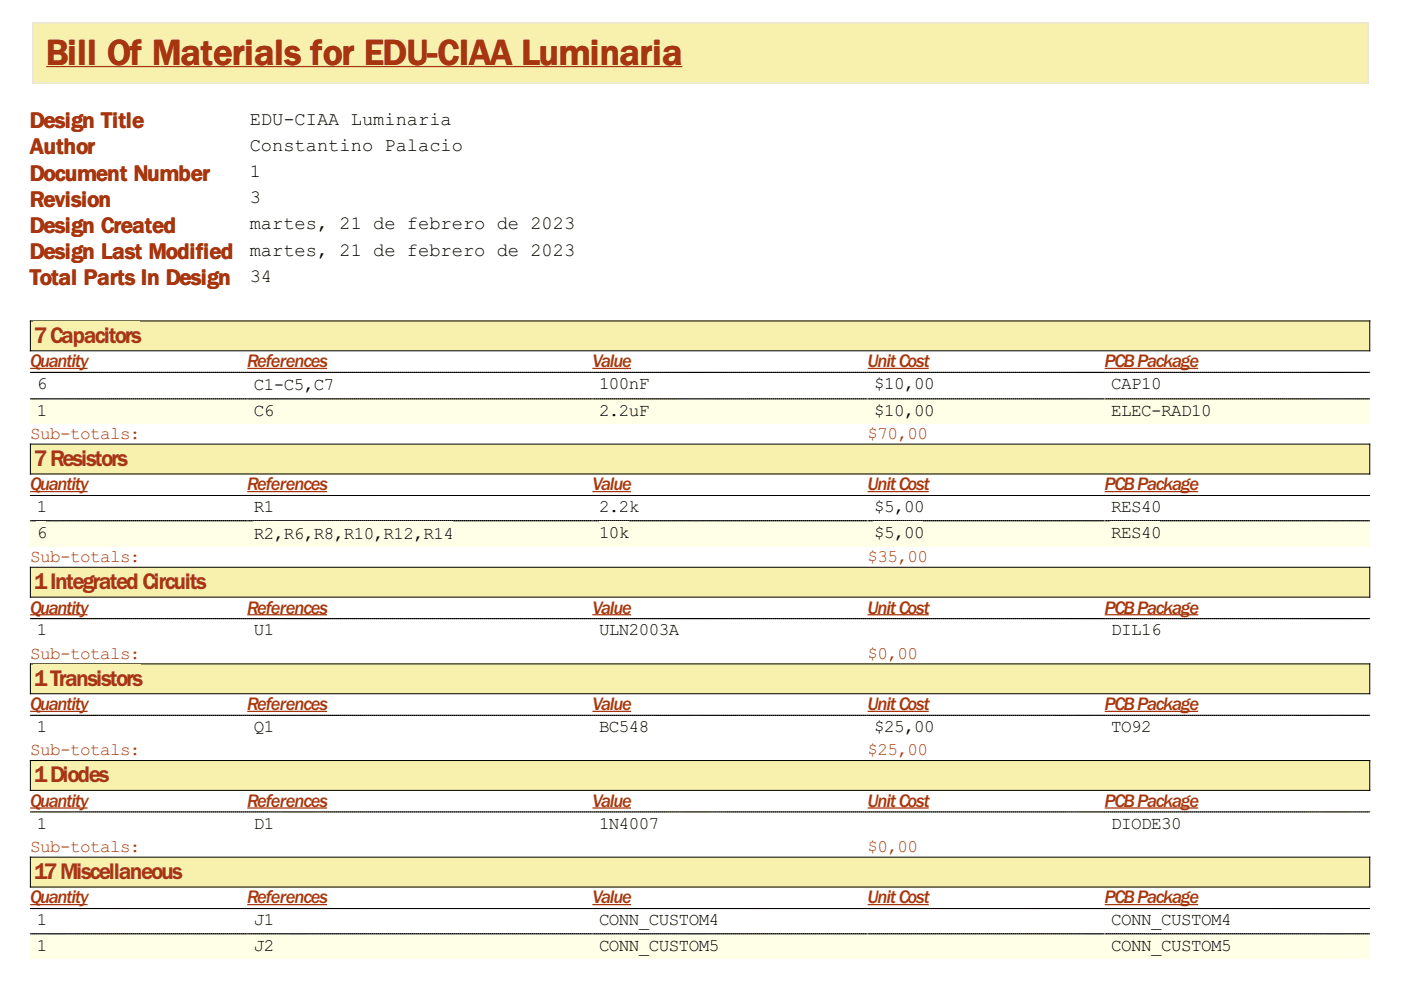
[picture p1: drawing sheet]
<svg xmlns="http://www.w3.org/2000/svg" width="297mm" height="210mm" viewBox="0 0 297 210" stroke-linecap="round" stroke-linejoin="round" font-family="sans-serif">
<defs><g id="words">
<text font-size="9" fill="#a73610" x="9.7" y="13.8">Bill Of Materials for EDU-CIAA Luminaria</text>
<g font-size="5.6" fill="#a73610">
<text x="6.3" y="27.2">Design Title</text>
<text x="6.3" y="32.7">Author</text>
<text x="6.3" y="38.3">Document Number</text>
<text x="6.3" y="43.9">Revision</text>
<text x="6.3" y="49.4">Design Created</text>
<text x="6.3" y="55">Design Last Modified</text>
<text x="6.3" y="60.5">Total Parts In Design</text>
<text x="7.2" y="72.7">7Capacitors</text>
<text x="7.2" y="98.8">7Resistors</text>
<text x="7.2" y="124.9">1IntegratedCircuits</text>
<text x="7.2" y="145.4">1Transistors</text>
<text x="7.2" y="165.9">1Diodes</text>
<text x="7.2" y="186.4">17Miscellaneous</text>
</g>
<g font-size="4.5">
<text x="53" y="26.4">EDU-CIAA Luminaria</text>
<text x="53" y="32">Constantino Palacio</text>
<text x="53" y="37.5">1</text>
<text x="53" y="43.1">3</text>
<text x="53" y="48.6">martes, 21 de febrero de 2023</text>
<text x="53" y="54.2">martes, 21 de febrero de 2023</text>
<text x="53" y="59.7">34</text>
</g>
<g font-size="4.5" fill="#a73610">
<text x="6.4" y="77.9">Quantity</text>
<text x="52.4" y="77.9">References</text>
<text x="125.6" y="77.9">Value</text>
<text x="184" y="77.9">UnitCost</text>
<text x="234.2" y="77.9">PCBPackage</text>
<text x="6.4" y="104">Quantity</text>
<text x="52.4" y="104">References</text>
<text x="125.6" y="104">Value</text>
<text x="184" y="104">UnitCost</text>
<text x="234.2" y="104">PCBPackage</text>
<text x="6.4" y="130.1">Quantity</text>
<text x="52.4" y="130.1">References</text>
<text x="125.6" y="130.1">Value</text>
<text x="184" y="130.1">UnitCost</text>
<text x="234.2" y="130.1">PCBPackage</text>
<text x="6.4" y="150.6">Quantity</text>
<text x="52.4" y="150.6">References</text>
<text x="125.6" y="150.6">Value</text>
<text x="184" y="150.6">UnitCost</text>
<text x="234.2" y="150.6">PCBPackage</text>
<text x="6.4" y="171.1">Quantity</text>
<text x="52.4" y="171.1">References</text>
<text x="125.6" y="171.1">Value</text>
<text x="184" y="171.1">UnitCost</text>
<text x="234.2" y="171.1">PCBPackage</text>
<text x="6.4" y="191.5">Quantity</text>
<text x="52.4" y="191.5">References</text>
<text x="125.6" y="191.5">Value</text>
<text x="184" y="191.5">UnitCost</text>
<text x="234.2" y="191.5">PCBPackage</text>
</g>
<g font-size="4.2">
<text x="7.8" y="82.5">6</text>
<text x="53.8" y="82.8">C1-C5,C7</text>
<text x="127" y="82.5">100nF</text>
<text x="185.4" y="82.5">$10,00</text>
<text x="235.6" y="82.5">CAP10</text>
<text x="7.8" y="88.1">1</text>
<text x="53.8" y="88.1">C6</text>
<text x="127" y="88.1">2.2uF</text>
<text x="185.4" y="88.1">$10,00</text>
<text x="235.6" y="88.1">ELEC-RAD10</text>
<text x="7.8" y="108.6">1</text>
<text x="7.8" y="114">6</text>
<text x="53.8" y="108.6">R1</text>
<text x="127" y="108.6">2.2k</text>
<text x="127" y="114">10k</text>
<text x="185.4" y="108.6">$5,00</text>
<text x="185.4" y="114">$5,00</text>
<text x="235.6" y="108.6">RES40</text>
<text x="235.6" y="114">RES40</text>
<text x="53.8" y="114.2">R2,R6,R8,R10,R12,R14</text>
<text x="7.8" y="134.7">1</text>
<text x="53.8" y="134.7">U1</text>
<text x="127" y="134.7">ULN2003A</text>
<text x="235.6" y="134.7">DIL16</text>
<text x="7.8" y="155.2">1</text>
<text x="53.8" y="155.2">Q1</text>
<text x="127" y="155.2">BC548</text>
<text x="185.4" y="155.2">$25,00</text>
<text x="235.6" y="155.2">TO92</text>
<text x="7.8" y="175.7">1</text>
<text x="53.8" y="175.7">D1</text>
<text x="127" y="175.7">1N4007</text>
<text x="235.6" y="175.7">DIODE30</text>
<text x="7.8" y="196.2">1</text>
<text x="53.8" y="196.2">J1</text>
<text x="127" y="196.2">CONN_CUSTOM4</text>
<text x="235.6" y="196.2">CONN_CUSTOM4</text>
<text x="7.8" y="201.6">1</text>
<text x="53.8" y="201.6">J2</text>
<text x="127" y="201.6">CONN_CUSTOM5</text>
<text x="235.6" y="201.6">CONN_CUSTOM5</text>
</g>
<g font-size="4.2" fill="#a73610">
<text x="6.4" y="93.1">Sub-totals:</text>
<text x="184" y="93.1">$70,00</text>
<text x="6.4" y="119.2">Sub-totals:</text>
<text x="184" y="119.2">$35,00</text>
<text x="6.4" y="139.7">Sub-totals:</text>
<text x="184" y="139.7">$0,00</text>
<text x="6.4" y="160.2">Sub-totals:</text>
<text x="184" y="160.2">$25,00</text>
<text x="6.4" y="180.6">Sub-totals:</text>
<text x="184" y="180.6">$0,00</text>
</g>
</g></defs>
<path d="M6.8 4.7h283.4v13h-283.4z" fill="#f7f1ad"/>
<path d="M7 4.8h283.1v12.8h-283.1z" fill="none" stroke="#e2e2ef" stroke-width=".21"/>
<path d="M9.8 6.9h134.9v9h-134.9z" fill="#f7f1ad"/>
<path d="M9.8 14.1h134.9" fill="none" stroke="#a73610" stroke-width=".26"/>
<path d="M6.4 68h284.1v6.4h-284.1z" fill="#f7f1ad"/>
<path d="M6.4 68h284v6.4h-284z" fill="none" stroke="#000" stroke-width=".21"/>
<path d="M7.1 68.2h22.5v5.6h-22.5z" fill="#f7f1ad"/>
<path d="M6.4 78.1h12.2M52.4 78.1h17M125.6 78.1h8.2M184 78.1h12.9M234.2 78.1h19.8" fill="none" stroke="#a73610" stroke-width=".26"/>
<path d="M6.4 78.9h46M52.5 78.9h73.1M125.6 78.9h58.3M184 78.9h50.2M234.2 78.9h56.2" fill="none" stroke="#000" stroke-width=".21" stroke-dasharray=".3 .1"/>
<path d="M6.4 84.5h46v5.4h-46z" fill="#feffe6"/>
<path d="M6.4 84.6h46" fill="none" stroke="#000" stroke-width=".21" stroke-dasharray=".3 .1"/>
<g fill="#feffe6">
<path d="M7.7 84.9h2.1v4.2h-2.1z"/>
<path d="M52.4 84.5h73.2v5.4h-73.2z"/>
</g>
<path d="M52.5 84.6h73.1" fill="none" stroke="#000" stroke-width=".21" stroke-dasharray=".3 .1"/>
<g fill="#feffe6">
<path d="M53.7 84.9h4.2v4.2h-4.2z"/>
<path d="M125.6 84.5h58.4v5.4h-58.4z"/>
</g>
<path d="M125.6 84.6h58.3" fill="none" stroke="#000" stroke-width=".21" stroke-dasharray=".3 .1"/>
<g fill="#feffe6">
<path d="M126.9 84.9h10.6v4.2h-10.6z"/>
<path d="M184 84.5h50.2v5.4h-50.2z"/>
</g>
<path d="M184 84.6h50.2" fill="none" stroke="#000" stroke-width=".21" stroke-dasharray=".3 .1"/>
<g fill="#feffe6">
<path d="M185.1 84.9h12.7v4.2h-12.7z"/>
<path d="M234.2 84.5h56.3v5.4h-56.3z"/>
</g>
<path d="M234.2 84.6h56.2" fill="none" stroke="#000" stroke-width=".21" stroke-dasharray=".3 .1"/>
<path d="M235.4 84.9h21.1v4.2h-21.1z" fill="#feffe6"/>
<path d="M6.4 94.1h284.1v6.4h-284.1z" fill="#f7f1ad"/>
<path d="M6.4 94.2h284v6.3h-284z" fill="none" stroke="#000" stroke-width=".21"/>
<path d="M7.1 94.4h19.6v5.6h-19.6z" fill="#f7f1ad"/>
<path d="M6.4 104.2h12.2M52.4 104.2h17M125.6 104.2h8.2M184 104.2h12.9M234.2 104.2h19.8" fill="none" stroke="#a73610" stroke-width=".26"/>
<path d="M6.4 105.1h46M52.5 105.1h73.1M125.6 105.1h58.3M184 105.1h50.2M234.2 105.1h56.2" fill="none" stroke="#000" stroke-width=".21" stroke-dasharray=".3 .1"/>
<path d="M6.4 110.4h46v5.6h-46z" fill="#feffe6"/>
<path d="M6.4 110.4h46" fill="none" stroke="#000" stroke-width=".21" stroke-dasharray=".3 .1"/>
<g fill="#feffe6">
<path d="M7.7 110.6h2.1v4.2h-2.1z"/>
<path d="M52.4 110.4h73.2v5.6h-73.2z"/>
</g>
<path d="M52.5 110.4h73.1" fill="none" stroke="#000" stroke-width=".21" stroke-dasharray=".3 .1"/>
<g fill="#feffe6">
<path d="M53.7 110.6h42.3v4.4h-42.3z"/>
<path d="M125.6 110.4h58.4v5.6h-58.4z"/>
</g>
<path d="M125.6 110.4h58.3" fill="none" stroke="#000" stroke-width=".21" stroke-dasharray=".3 .1"/>
<g fill="#feffe6">
<path d="M126.9 110.6h6.4v4.2h-6.4z"/>
<path d="M184 110.4h50.2v5.6h-50.2z"/>
</g>
<path d="M184 110.4h50.2" fill="none" stroke="#000" stroke-width=".21" stroke-dasharray=".3 .1"/>
<g fill="#feffe6">
<path d="M185.1 110.6h10.6v4.2h-10.6z"/>
<path d="M234.2 110.4h56.3v5.6h-56.3z"/>
</g>
<path d="M234.2 110.4h56.2" fill="none" stroke="#000" stroke-width=".21" stroke-dasharray=".3 .1"/>
<path d="M235.4 110.6h10.5v4.2h-10.5z" fill="#feffe6"/>
<path d="M6.4 120.2h284.1v6.4h-284.1z" fill="#f7f1ad"/>
<path d="M6.4 120.3h284v6.3h-284z" fill="none" stroke="#000" stroke-width=".21"/>
<path d="M7.1 120.6h36.3v5.6h-36.3z" fill="#f7f1ad"/>
<path d="M6.4 130.3h12.2M52.4 130.3h17M125.6 130.3h8.2M184 130.3h12.9M234.2 130.3h19.8" fill="none" stroke="#a73610" stroke-width=".26"/>
<path d="M6.4 131.2h46M52.5 131.2h73.1M125.6 131.2h58.3M184 131.2h50.2M234.2 131.2h56.2" fill="none" stroke="#000" stroke-width=".21" stroke-dasharray=".3 .1"/>
<path d="M6.4 140.7h284.1v6.4h-284.1z" fill="#f7f1ad"/>
<path d="M6.4 140.8h284v6.3h-284z" fill="none" stroke="#000" stroke-width=".21"/>
<path d="M7.1 141h22.8v5.5h-22.8z" fill="#f7f1ad"/>
<path d="M6.4 150.8h12.2M52.4 150.8h17M125.6 150.8h8.2M184 150.8h12.9M234.2 150.8h19.8" fill="none" stroke="#a73610" stroke-width=".26"/>
<path d="M6.4 151.7h46M52.5 151.7h73.1M125.6 151.7h58.3M184 151.7h50.2M234.2 151.7h56.2" fill="none" stroke="#000" stroke-width=".21" stroke-dasharray=".3 .1"/>
<path d="M6.4 161.2h284.1v6.4h-284.1z" fill="#f7f1ad"/>
<path d="M6.4 161.3h284v6.3h-284z" fill="none" stroke="#000" stroke-width=".21"/>
<path d="M7.1 161.6h15.6v5.5h-15.6z" fill="#f7f1ad"/>
<path d="M6.4 171.3h12.2M52.4 171.3h17M125.6 171.3h8.2M184 171.3h12.9M234.2 171.3h19.8" fill="none" stroke="#a73610" stroke-width=".26"/>
<path d="M6.4 172.1h46M52.5 172.1h73.1M125.6 172.1h58.3M184 172.1h50.2M234.2 172.1h56.2" fill="none" stroke="#000" stroke-width=".21" stroke-dasharray=".3 .1"/>
<path d="M6.4 181.7h284.1v6.4h-284.1z" fill="#f7f1ad"/>
<path d="M6.4 181.7h284v6.4h-284z" fill="none" stroke="#000" stroke-width=".21"/>
<path d="M7.1 182h31.2v5.5h-31.2z" fill="#f7f1ad"/>
<path d="M6.4 191.8h12.2M52.4 191.8h17M125.6 191.8h8.2M184 191.8h12.9M234.2 191.8h19.8" fill="none" stroke="#a73610" stroke-width=".26"/>
<path d="M6.4 192.6h46M52.5 192.6h73.1M125.6 192.6h58.3M184 192.6h50.2M234.2 192.6h56.2" fill="none" stroke="#000" stroke-width=".21" stroke-dasharray=".3 .1"/>
<path d="M6.4 198h46v5.3h-46z" fill="#feffe6"/>
<path d="M6.4 198h46" fill="none" stroke="#000" stroke-width=".21" stroke-dasharray=".3 .1"/>
<g fill="#feffe6">
<path d="M7.7 198.4h2.1v4.2h-2.1z"/>
<path d="M52.4 198h73.2v5.3h-73.2z"/>
</g>
<path d="M52.5 198h73.1" fill="none" stroke="#000" stroke-width=".21" stroke-dasharray=".3 .1"/>
<g fill="#feffe6">
<path d="M53.7 198.4h4.2v4.2h-4.2z"/>
<path d="M125.6 198h58.4v5.3h-58.4z"/>
</g>
<path d="M125.6 198h58.3" fill="none" stroke="#000" stroke-width=".21" stroke-dasharray=".3 .1"/>
<g fill="#feffe6">
<path d="M126.9 198.4h25.4v4.2h-25.4z"/>
<path d="M184 198h50.2v5.3h-50.2z"/>
</g>
<path d="M184 198h50.2" fill="none" stroke="#000" stroke-width=".21" stroke-dasharray=".3 .1"/>
<path d="M234.2 198h56.3v5.3h-56.3z" fill="#feffe6"/>
<path d="M234.2 198h56.2" fill="none" stroke="#000" stroke-width=".21" stroke-dasharray=".3 .1"/>
<path d="M235.4 198.4h25.4v4.2h-25.4z" fill="#feffe6"/>
<use href="#words"/>
</svg>
